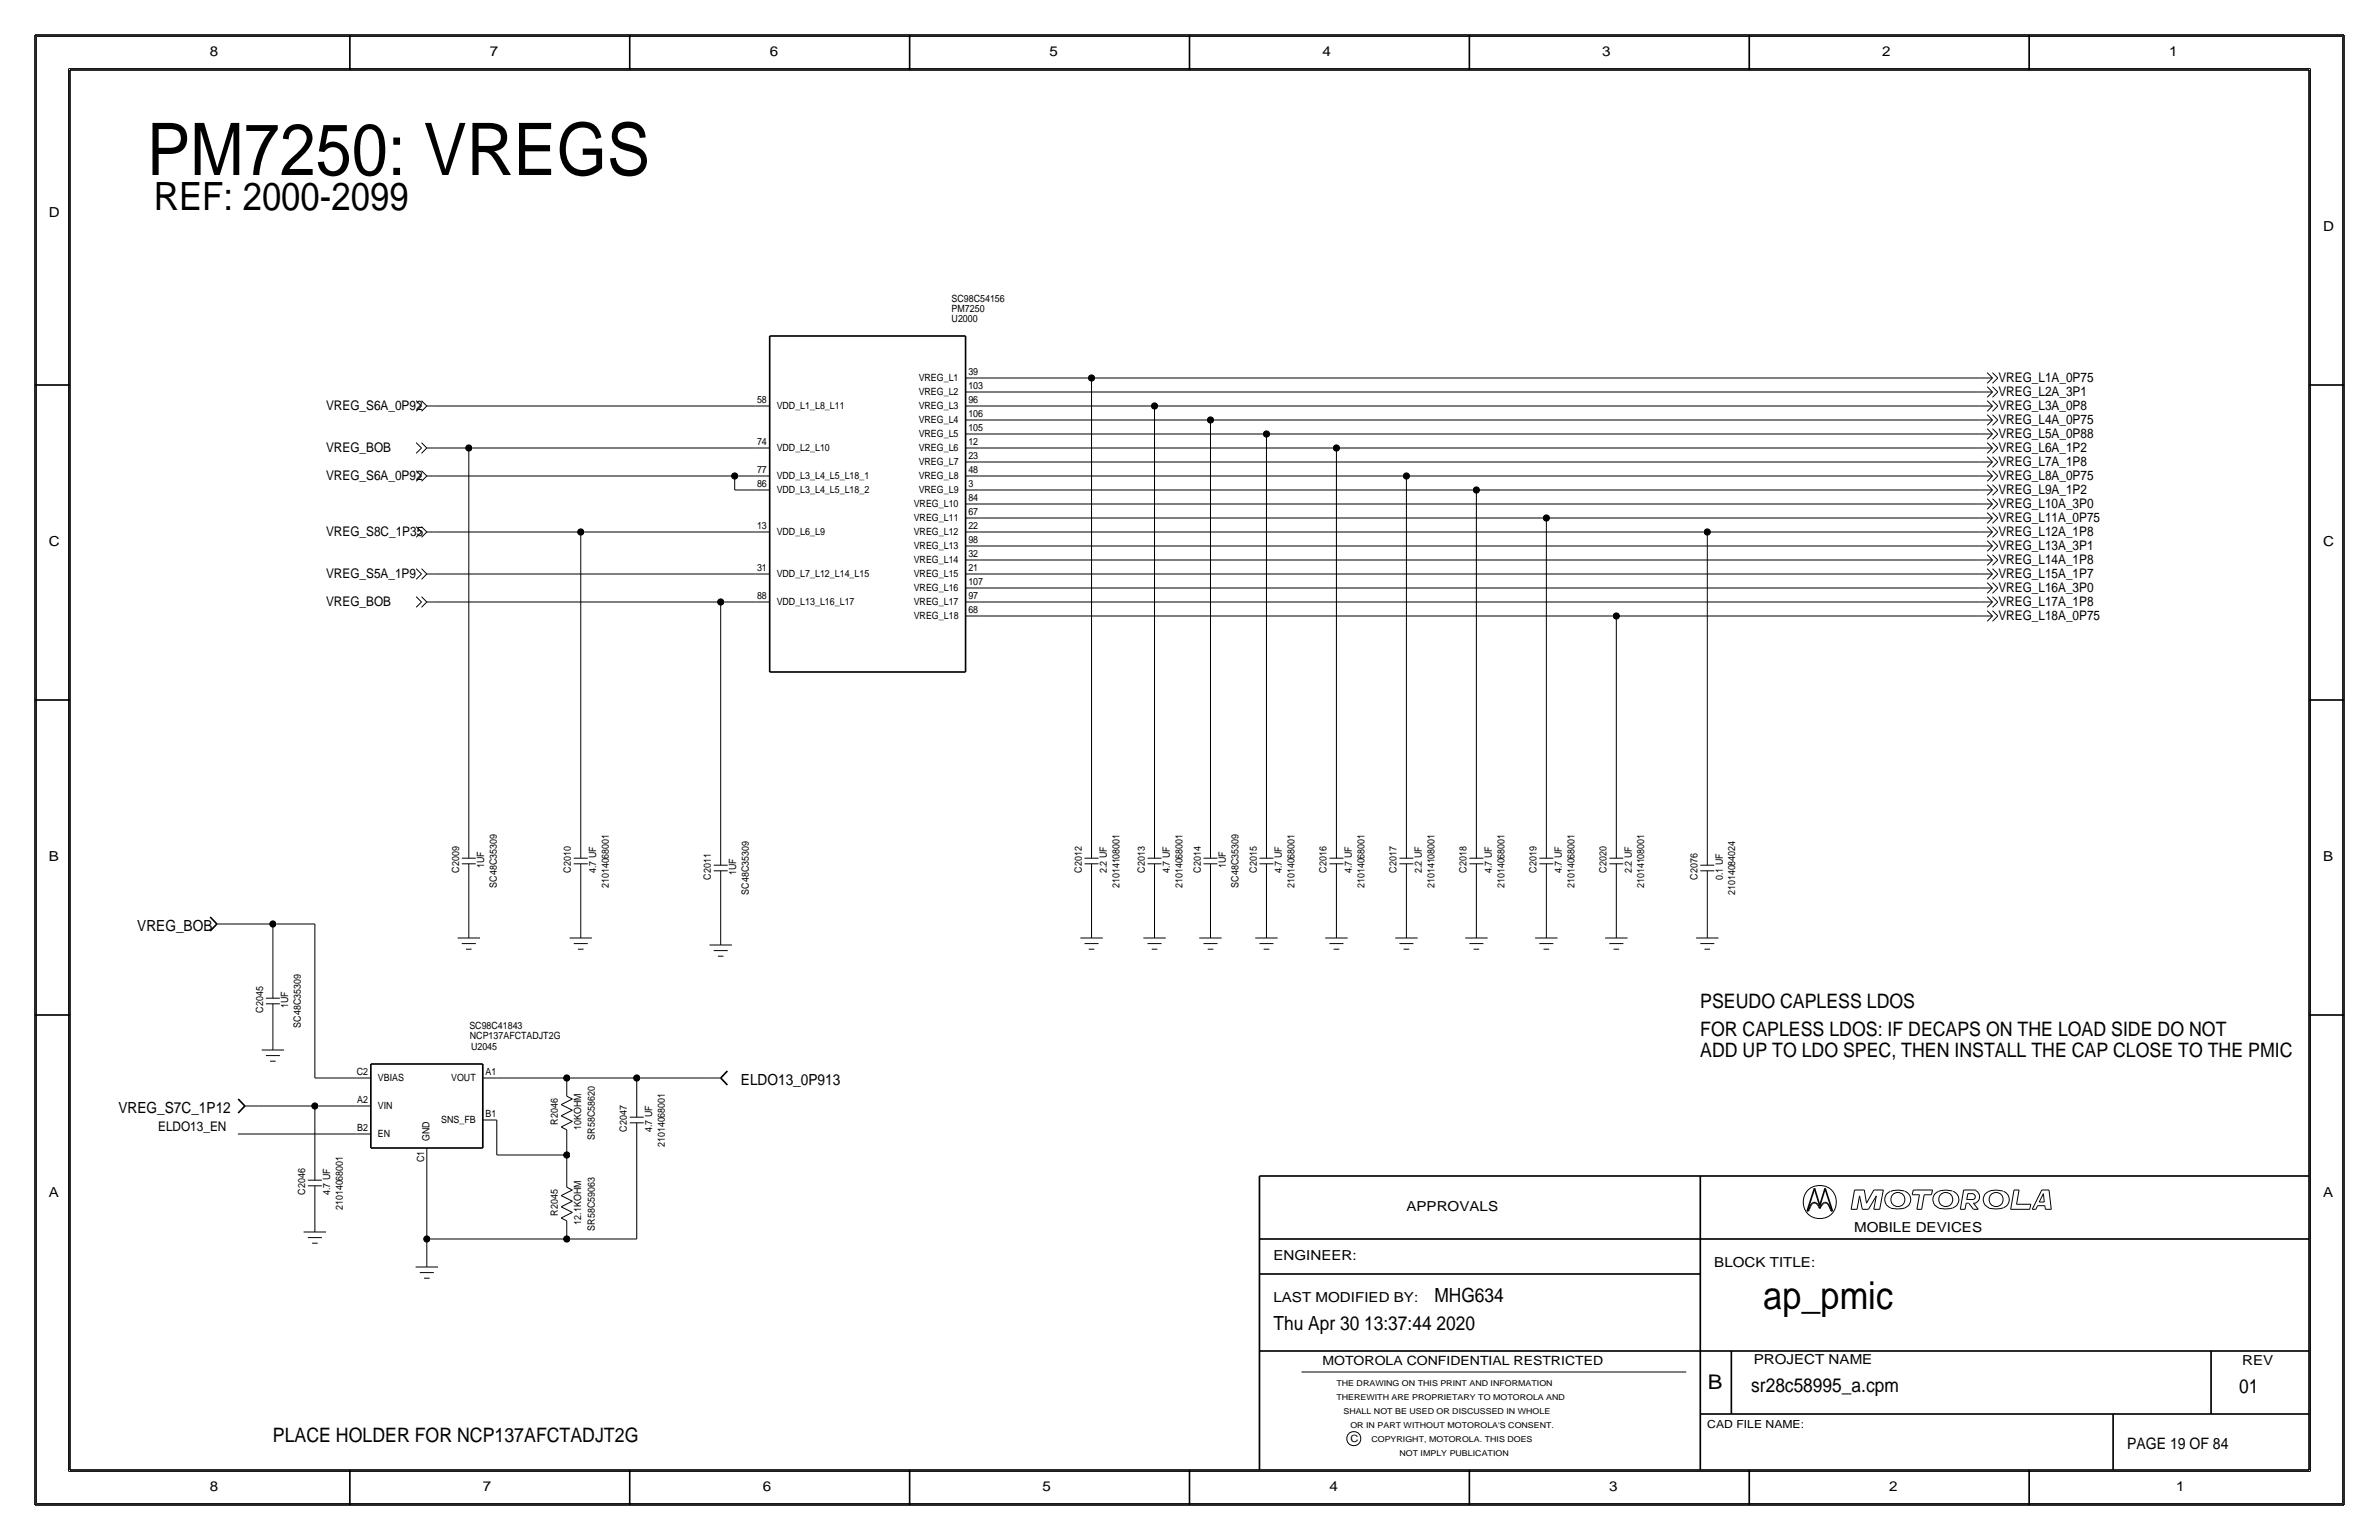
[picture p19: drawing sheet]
<svg xmlns="http://www.w3.org/2000/svg" width="432mm" height="279mm" viewBox="0 0 432 279" stroke-linecap="round" stroke-linejoin="round" font-family="sans-serif">
<defs><g id="words">
<text font-size="13.2" x="26.7" y="31.8">PM7250: VREGS</text>
<text font-size="7.1" x="27.9" y="38.1">REF: 2000-2099</text>
<text font-size="7" x="320" y="237.5">ap_pmic</text>
<text font-size="3.7" x="310" y="252.1">B</text>
<g font-size="3.6">
<text x="308.6" y="182.9">PSEUDO CAPLESS LDOS</text>
<text x="308.6" y="188">FOR CAPLESS LDOS: IF DECAPS ON THE LOAD SIDE DO NOT</text>
<text x="308.6" y="191.8">ADD UP TO LDO SPEC, THEN INSTALL THE CAP CLOSE TO THE PMIC</text>
<text x="49.5" y="261.6">PLACE HOLDER FOR NCP137AFCTADJT2G</text>
</g>
<g font-size="3.5">
<text x="260.3" y="236.2">MHG634</text>
<text x="231.1" y="241.3">Thu Apr 30 13:37:44 2020</text>
<text x="317.9" y="252.6">sr28c58995_a.cpm</text>
<text x="406.4" y="252.7">01</text>
</g>
<text font-size="2.9" x="386.1" y="262.9">PAGE 19 OF 84</text>
<g font-size="2.8">
<text x="24.9" y="168.9">VREG_BOB</text>
<text x="134.5" y="196.8">ELDO13_0P913</text>
<text x="21.5" y="201.9">VREG_S7C_1P12</text>
</g>
<g font-size="2.5">
<text x="38.1" y="10.2">8</text>
<text x="88.9" y="10.2">7</text>
<text x="139.7" y="10.2">6</text>
<text x="190.5" y="10.2">5</text>
<text x="240" y="10.2">4</text>
<text x="290.8" y="10.2">3</text>
<text x="341.6" y="10.2">2</text>
<text x="393.7" y="10.2">1</text>
<text x="8.9" y="39.4">D</text>
<text x="421.6" y="41.9">D</text>
<text x="8.9" y="99.1">C</text>
<text x="421.6" y="99.1">C</text>
<text x="8.9" y="156.2">B</text>
<text x="421.6" y="156.2">B</text>
<text x="8.9" y="217.2">A</text>
<text x="255.3" y="219.7">APPROVALS</text>
<text x="421.6" y="217.2">A</text>
<text x="336.5" y="223.5">MOBILE DEVICES</text>
<text x="231.1" y="228.6">ENGINEER:</text>
<text x="311.1" y="229.9">BLOCK TITLE:</text>
<text x="231.1" y="236.2">LAST MODIFIED BY:</text>
<text x="318.3" y="247.5">PROJECT NAME</text>
<text x="407" y="247.6">REV</text>
<text x="38.1" y="270.5">8</text>
<text x="87.6" y="270.5">7</text>
<text x="138.4" y="270.5">6</text>
<text x="189.2" y="270.5">5</text>
<text x="241.3" y="270.5">4</text>
<text x="292.1" y="270.5">3</text>
<text x="342.9" y="270.5">2</text>
<text x="395" y="270.5">1</text>
</g>
<g font-size="2.4">
<text x="362.7" y="69.3">VREG_L1A_0P75</text>
<text x="362.7" y="71.9">VREG_L2A_3P1</text>
<text x="59.2" y="74.4">VREG_S6A_0P92</text>
<text x="362.7" y="77">VREG_L4A_0P75</text>
<text x="362.7" y="74.4">VREG_L3A_0P8</text>
<text x="59.2" y="82">VREG_BOB</text>
<text x="362.7" y="82">VREG_L6A_1P2</text>
<text x="362.7" y="79.5">VREG_L5A_0P88</text>
<text x="59.2" y="87.1">VREG_S6A_0P92</text>
<text x="362.7" y="89.7">VREG_L9A_1P2</text>
<text x="362.7" y="84.6">VREG_L7A_1P8</text>
<text x="362.7" y="87.1">VREG_L8A_0P75</text>
<text x="362.7" y="94.7">VREG_L11A_0P75</text>
<text x="362.7" y="92.2">VREG_L10A_3P0</text>
<text x="59.2" y="97.3">VREG_S8C_1P35</text>
<text x="362.7" y="99.8">VREG_L13A_3P1</text>
<text x="362.7" y="97.3">VREG_L12A_1P8</text>
<text x="59.2" y="104.9">VREG_S5A_1P9</text>
<text x="362.7" y="107.4">VREG_L16A_3P0</text>
<text x="362.7" y="102.4">VREG_L14A_1P8</text>
<text x="362.7" y="104.9">VREG_L15A_1P7</text>
<text x="59.2" y="110">VREG_BOB</text>
<text x="362.7" y="112.5">VREG_L18A_0P75</text>
<text x="362.7" y="110">VREG_L17A_1P8</text>
<text x="28.7" y="205.2">ELDO13_EN</text>
</g>
<text font-size="2.3" x="240" y="247.6">MOTOROLA CONFIDENTIAL RESTRICTED</text>
<text font-size="2" x="309.9" y="259.1">CAD FILE NAME:</text>
<g font-size="1.8">
<text x="172.7" y="58.4">U2000</text>
<text x="172.7" y="56.6">PM7250</text>
<text x="172.7" y="54.8">SC98C54156</text>
<text x="166.7" y="69.1">VREG_L1</text>
<text x="166.7" y="71.6">VREG_L2</text>
<text x="175.8" y="70.6">103</text>
<text x="175.8" y="68.1">39</text>
<text x="137.4" y="73.1">58</text>
<text x="141" y="74.3">VDD_L1_L8_L11</text>
<text x="166.7" y="74.2">VREG_L3</text>
<text x="166.7" y="76.7">VREG_L4</text>
<text x="175.8" y="75.7">106</text>
<text x="175.8" y="73.1">96</text>
<text x="137.4" y="80.8">74</text>
<text x="141" y="81.9">VDD_L2_L10</text>
<text x="166.7" y="79.2">VREG_L5</text>
<text x="166.7" y="81.8">VREG_L6</text>
<text x="175.8" y="83.3">23</text>
<text x="175.8" y="80.8">12</text>
<text x="175.8" y="78.2">105</text>
<text x="137.4" y="88.4">86</text>
<text x="137.4" y="85.8">77</text>
<text x="141" y="87">VDD_L3_L4_L5_L18_1</text>
<text x="141" y="89.5">VDD_L3_L4_L5_L18_2</text>
<text x="166.7" y="84.3">VREG_L7</text>
<text x="166.7" y="86.9">VREG_L8</text>
<text x="166.7" y="89.5">VREG_L9</text>
<text x="175.8" y="88.4">3</text>
<text x="175.8" y="85.8">48</text>
<text x="137.4" y="96">13</text>
<text x="165.8" y="92">VREG_L10</text>
<text x="165.9" y="94.4">VREG_L11</text>
<text x="175.8" y="93.4">67</text>
<text x="175.8" y="90.9">84</text>
<text x="141" y="97.1">VDD_L6_L9</text>
<text x="165.8" y="97">VREG_L12</text>
<text x="165.8" y="99.6">VREG_L13</text>
<text x="175.8" y="101.1">32</text>
<text x="175.8" y="98.5">98</text>
<text x="175.8" y="96">22</text>
<text x="137.4" y="103.6">31</text>
<text x="141" y="104.7">VDD_L7_L12_L14_L15</text>
<text x="165.8" y="102.1">VREG_L14</text>
<text x="165.8" y="104.7">VREG_L15</text>
<text x="165.8" y="107.2">VREG_L16</text>
<text x="175.8" y="106.2">107</text>
<text x="175.8" y="103.6">21</text>
<text x="137.4" y="108.7">88</text>
<text x="141" y="109.8">VDD_L13_L16_L17</text>
<text x="165.8" y="109.7">VREG_L17</text>
<text x="165.9" y="112.3">VREG_L18</text>
<text x="175.8" y="111.3">68</text>
<text x="175.8" y="108.7">97</text>
<text x="83.3" y="158.3" transform="rotate(-90 83.3 158.3)">C2009</text>
<text x="87.9" y="157.5" transform="rotate(-90 87.9 157.5)">1UF</text>
<text x="90.2" y="161" transform="rotate(-90 90.2 161)">SC48C35309</text>
<text x="103.6" y="158.3" transform="rotate(-90 103.6 158.3)">C2010</text>
<text x="108.2" y="158.4" transform="rotate(-90 108.2 158.4)">4.7 UF</text>
<text x="110.5" y="161.1" transform="rotate(-90 110.5 161.1)">21014068001</text>
<text x="129" y="159.6" transform="rotate(-90 129 159.6)">C2011</text>
<text x="133.6" y="158.7" transform="rotate(-90 133.6 158.7)">1UF</text>
<text x="196.3" y="158.3" transform="rotate(-90 196.3 158.3)">C2012</text>
<text x="200.9" y="158.4" transform="rotate(-90 200.9 158.4)">2.2 UF</text>
<text x="203.2" y="161.1" transform="rotate(-90 203.2 161.1)">21014108001</text>
<text x="207.8" y="158.3" transform="rotate(-90 207.8 158.3)">C2013</text>
<text x="212.3" y="158.4" transform="rotate(-90 212.3 158.4)">4.7 UF</text>
<text x="214.6" y="161.1" transform="rotate(-90 214.6 161.1)">21014068001</text>
<text x="217.9" y="158.3" transform="rotate(-90 217.9 158.3)">C2014</text>
<text x="222.5" y="157.5" transform="rotate(-90 222.5 157.5)">1UF</text>
<text x="224.8" y="161" transform="rotate(-90 224.8 161)">SC48C35309</text>
<text x="228.1" y="158.3" transform="rotate(-90 228.1 158.3)">C2015</text>
<text x="232.7" y="158.4" transform="rotate(-90 232.7 158.4)">4.7 UF</text>
<text x="235" y="161.1" transform="rotate(-90 235 161.1)">21014068001</text>
<text x="240.8" y="158.3" transform="rotate(-90 240.8 158.3)">C2016</text>
<text x="245.4" y="158.4" transform="rotate(-90 245.4 158.4)">4.7 UF</text>
<text x="247.6" y="161.1" transform="rotate(-90 247.6 161.1)">21014068001</text>
<text x="253.5" y="158.3" transform="rotate(-90 253.5 158.3)">C2017</text>
<text x="258.1" y="158.4" transform="rotate(-90 258.1 158.4)">2.2 UF</text>
<text x="260.4" y="161.1" transform="rotate(-90 260.4 161.1)">21014108001</text>
<text x="266.2" y="158.3" transform="rotate(-90 266.2 158.3)">C2018</text>
<text x="270.8" y="158.4" transform="rotate(-90 270.8 158.4)">4.7 UF</text>
<text x="273.1" y="161.1" transform="rotate(-90 273.1 161.1)">21014068001</text>
<text x="278.9" y="158.3" transform="rotate(-90 278.9 158.3)">C2019</text>
<text x="283.5" y="158.4" transform="rotate(-90 283.5 158.4)">4.7 UF</text>
<text x="285.8" y="161.1" transform="rotate(-90 285.8 161.1)">21014068001</text>
<text x="291.6" y="158.3" transform="rotate(-90 291.6 158.3)">C2020</text>
<text x="296.2" y="158.4" transform="rotate(-90 296.2 158.4)">2.2 UF</text>
<text x="298.4" y="161.1" transform="rotate(-90 298.4 161.1)">21014108001</text>
<text x="308.1" y="159.6" transform="rotate(-90 308.1 159.6)">C2076</text>
<text x="312.7" y="159.6" transform="rotate(-90 312.7 159.6)">0.1 UF</text>
<text x="135.9" y="162.3" transform="rotate(-90 135.9 162.3)">SC48C35309</text>
<text x="315" y="162.4" transform="rotate(-90 315 162.4)">21014084024</text>
<text x="47.8" y="183.7" transform="rotate(-90 47.8 183.7)">C2045</text>
<text x="52.3" y="182.9" transform="rotate(-90 52.3 182.9)">1UF</text>
<text x="54.6" y="186.4" transform="rotate(-90 54.6 186.4)">SC48C35309</text>
<text x="85.2" y="186.7">SC98C41843</text>
<text x="85.3" y="188.6">NCP137AFCTADJT2G</text>
<text x="85.5" y="190.5">U2045</text>
<text x="64.7" y="195.1">C2</text>
<text x="68.6" y="196.2">VBIAS</text>
<text x="81.9" y="196.1">VOUT</text>
<text x="88.1" y="195.1">A1</text>
<text x="64.8" y="200.2">A2</text>
<text x="68.6" y="201.2">VIN</text>
<text x="80.1" y="203.7">SNS_FB</text>
<text x="88.1" y="202.6">B1</text>
<text x="64.8" y="205.2">B2</text>
<text x="68.6" y="206.2">EN</text>
<text x="78" y="207" transform="rotate(-90 78 207)">GND</text>
<text x="101.2" y="204" transform="rotate(-90 101.2 204)">R2046</text>
<text x="105.5" y="205" transform="rotate(-90 105.5 205)">10KOHM</text>
<text x="107.9" y="206.8" transform="rotate(-90 107.9 206.8)">SR58C58620</text>
<text x="113.8" y="205.3" transform="rotate(-90 113.8 205.3)">C2047</text>
<text x="118.4" y="205.4" transform="rotate(-90 118.4 205.4)">4.7 UF</text>
<text x="120.6" y="208.1" transform="rotate(-90 120.6 208.1)">21014068001</text>
<text x="77" y="210.8" transform="rotate(-90 77 210.8)">C1</text>
<text x="55.4" y="216.7" transform="rotate(-90 55.4 216.7)">C2046</text>
<text x="59.9" y="216.8" transform="rotate(-90 59.9 216.8)">4.7 UF</text>
<text x="62.2" y="219.5" transform="rotate(-90 62.2 219.5)">21014068001</text>
<text x="101.2" y="220.6" transform="rotate(-90 101.2 220.6)">R2045</text>
<text x="105.5" y="222.2" transform="rotate(-90 105.5 222.2)">12.1KOHM</text>
<text x="107.9" y="223.3" transform="rotate(-90 107.9 223.3)">SR58C59063</text>
<text x="245.1" y="261.6">C</text>
</g>
<g font-size="1.5">
<text x="242.6" y="251.5">THE DRAWING ON THIS PRINT AND INFORMATION</text>
<text x="242.6" y="254">THEREWITH ARE PROPRIETARY TO MOTOROLA AND</text>
<text x="243.8" y="256.5">SHALL NOT BE USED OR DISCUSSED IN WHOLE</text>
<text x="245.1" y="259.1">OR IN PART WITHOUT MOTOROLA'S CONSENT.</text>
<text x="248.9" y="261.6">COPYRIGHT, MOTOROLA. THIS DOES</text>
<text x="254" y="264.2">NOT IMPLY PUBLICATION</text>
</g>
</g></defs>
<g fill="none" stroke="#000" stroke-width=".18">
<path d="M6.6 6.6h418.6zM6.6 6.6v266.2zM12.4 12.4v254.6zM12.4 12.4h407zM419.4 12.4v254.6zM425.2 6.6v266.2zM75.5 72.7l1 1zM76.5 73.7l-1 .9zM76.5 72.7l1 1zM77.5 73.7l-1 .9zM77.5 73.7h1.2zM78.7 73.7h58.5z"/>
<path d="M137.2 73.7h2.5zM175.3 76.2h2.5zM175.3 78.7h2.5zM175.3 71.1h2.5zM175.3 73.7h2.5zM175.3 68.6h2.5zM177.8 68.6h20.3zM177.8 73.7h31.7zM177.8 78.7h52.1zM177.8 76.2h41.9zM177.8 71.1h181.6zM198.1 68.6h161.3z"/>
<path d="M198.1 68.6v82.5zM209.5 73.7h149.9zM209.5 73.7v77.4zM219.7 76.2h139.7zM219.7 76.2v74.9zM229.9 78.7h129.5zM229.9 78.7v72.4zM359.4 78.7h2.2zM359.4 73.7h2.2zM359.4 76.2h2.2zM359.4 71.1h2.2zM359.4 68.6h2.2z"/>
<path d="M360.7 77.8l.9 .9zM360.7 72.7l.9 1zM360.7 75.2l.9 1zM360.7 70.2l.9 .9zM360.7 67.6l.9 1zM360.7 79.7l.9-1zM360.7 74.6l.9-.9zM360.7 77.2l.9-1zM360.7 72.1l.9-1zM360.7 69.5l.9-.9zM361.6 77.8l1 .9zM361.6 72.7l1 1z"/>
<path d="M361.6 75.2l1 1zM361.6 70.2l1 .9zM361.6 67.6l1 1zM361.6 79.7l1-1zM361.6 74.6l1-.9zM361.6 77.2l1-1zM361.6 72.1l1-1zM361.6 69.5l1-.9zM75.5 95.6l1 .9zM75.5 85.4l1 1zM75.5 80.3l1 1zM76.5 96.5l-1 1z"/>
<path d="M76.5 95.6l1 .9zM76.5 86.4l-1 .9zM76.5 85.4l1 1zM76.5 81.3l-1 .9zM76.5 80.3l1 1zM77.5 96.5l-1 1zM77.5 96.5h1.2zM77.5 86.4l-1 .9zM77.5 86.4h1.2zM77.5 81.3l-1 .9zM77.5 81.3h1.2zM78.7 96.5h26.7z"/>
<path d="M78.7 81.3h6.4zM78.7 86.4h54.6zM85.1 81.3h52.1zM85.1 81.3v69.8zM105.4 96.5h31.8zM105.4 96.5v54.6zM133.3 86.4h3.9zM133.3 88.9h3.9zM133.3 86.4v2.5zM137.2 88.9h2.5zM137.2 86.4h2.5zM137.2 81.3h2.5z"/>
<path d="M137.2 96.5h2.5zM175.3 99.1h2.5zM175.3 91.4h2.5zM175.3 94h2.5zM175.3 86.4h2.5zM175.3 83.8h2.5zM175.3 96.5h2.5zM175.3 81.3h2.5zM175.3 88.9h2.5zM177.8 86.4h77.5zM177.8 94h102.9zM177.8 88.9h90.2z"/>
<path d="M177.8 99.1h181.6zM177.8 81.3h64.8zM177.8 83.8h181.6zM177.8 91.4h181.6zM177.8 96.5h132.1zM242.6 81.3h116.8zM242.6 81.3v69.8zM255.3 86.4h104.1zM255.3 86.4v64.7zM268 88.9h91.4zM268 88.9v62.2zM280.7 94v57.1z"/>
<path d="M280.7 94h78.7zM309.9 96.5h49.5zM309.9 96.5v55.9zM359.4 91.4h2.2zM359.4 94h2.2zM359.4 99.1h2.2zM359.4 96.5h2.2zM359.4 81.3h2.2zM359.4 86.4h2.2zM359.4 83.8h2.2zM359.4 88.9h2.2zM360.7 90.5l.9 .9z"/>
<path d="M360.7 93l.9 1zM360.7 98.1l.9 1zM360.7 95.6l.9 .9zM360.7 80.3l.9 1zM360.7 85.4l.9 1zM360.7 82.9l.9 .9zM360.7 87.9l.9 1zM360.7 92.4l.9-1zM360.7 94.9l.9-.9zM360.7 97.5l.9-1zM360.7 82.2l.9-.9zM360.7 87.3l.9-.9z"/>
<path d="M360.7 84.8l.9-1zM360.7 89.9l.9-1zM361.6 90.5l1 .9zM361.6 93l1 1zM361.6 98.1l1 1zM361.6 95.6l1 .9zM361.6 80.3l1 1zM361.6 85.4l1 1zM361.6 82.9l1 .9zM361.6 87.9l1 1zM361.6 92.4l1-1zM361.6 94.9l1-.9z"/>
<path d="M361.6 97.5l1-1zM361.6 82.2l1-.9zM361.6 87.3l1-.9zM361.6 84.8l1-1zM361.6 89.9l1-1zM75.5 103.2l1 .9zM75.5 108.3l1 .9zM76.5 104.1l-1 1zM76.5 103.2l1 .9zM76.5 109.2l-1 1zM76.5 108.3l1 .9zM77.5 104.1l-1 1z"/>
<path d="M77.5 104.1h1.2zM77.5 109.2l-1 1zM77.5 109.2h1.2zM78.7 104.1h58.5zM78.7 109.2h52.1zM130.8 109.2h6.4zM130.8 109.2v43.2zM137.2 109.2h2.5zM137.2 104.1h2.5zM175.3 106.7h2.5zM175.3 109.2h2.5zM175.3 111.8h2.5z"/>
<path d="M175.3 101.6h2.5zM175.3 104.1h2.5zM177.8 101.6h181.6zM177.8 104.1h181.6zM177.8 109.2h181.6zM177.8 111.8h115.6zM177.8 106.7h181.6zM293.4 111.8v39.3zM293.4 111.8h66zM359.4 106.7h2.2zM359.4 111.8h2.2zM359.4 104.1h2.2z"/>
<path d="M359.4 101.6h2.2zM359.4 109.2h2.2zM360.7 105.7l.9 1zM360.7 110.8l.9 1zM360.7 103.2l.9 .9zM360.7 100.6l.9 1zM360.7 108.3l.9 .9zM360.7 107.6l.9-.9zM360.7 112.7l.9-.9zM360.7 105.1l.9-1zM360.7 100l.9-.9zM360.7 102.6l.9-1z"/>
<path d="M360.7 110.2l.9-1zM361.6 105.7l1 1zM361.6 110.8l1 1zM361.6 103.2l1 .9zM361.6 100.6l1 1zM361.6 108.3l1 .9zM361.6 107.6l1-.9zM361.6 112.7l1-.9zM361.6 105.1l1-1zM361.6 100l1-.9zM361.6 102.6l1-1zM361.6 110.2l1-1z"/>
<path d="M83.8 155.7h2.6zM83.8 156.7h2.6zM85.1 156.7v4.6zM85.1 151.1v4.6zM104.1 155.7h2.6zM104.1 156.7h2.6zM105.4 156.7v4.6zM105.4 151.1v4.6zM129.5 157h2.6zM129.5 158h2.6zM130.8 158v4.6zM130.8 152.4v4.6z"/>
<path d="M196.8 156.7h2.6zM196.9 155.7h2.5zM198.1 156.7v4.6zM198.1 151.1v4.6zM208.3 155.7h2.5zM208.3 156.7h2.5zM209.5 156.7v4.6zM209.5 151.1v4.6zM218.4 156.7h2.6zM218.4 155.7h2.6zM219.7 156.7v4.6zM219.7 151.1v4.6z"/>
<path d="M228.6 156.7h2.5zM228.6 155.7h2.5zM229.9 156.7v4.6zM229.9 151.1v4.6zM241.3 156.7h2.5zM241.3 155.7h2.5zM242.6 156.7v4.6zM242.6 151.1v4.6zM254 156.7h2.5zM254 155.7h2.5zM255.3 156.7v4.6zM255.3 151.1v4.6z"/>
<path d="M266.7 156.7h2.5zM266.7 155.7h2.5zM268 156.7v4.6zM268 151.1v4.6zM279.4 156.7h2.5zM279.4 155.7h2.5zM280.7 156.7v4.6zM280.7 151.1v4.6zM292.1 156.7h2.5zM292.1 155.7h2.5zM293.4 156.7v4.6zM293.4 151.1v4.6z"/>
<path d="M308.6 158h2.5zM308.6 157h2.5zM309.9 158v4.6zM309.9 152.4v4.6zM39.4 167.6h2.5zM41.9 167.6h7.6zM49.5 167.6v8.9zM49.5 176.5v4.6zM49.5 167.6h7.6zM57.1 167.6v28zM83.1 170.2h4zM83.8 171.2h2.6z"/>
<path d="M84.6 172.2h1zM85.1 161.3v6.3zM85.1 167.6v2.6zM103.4 170.2h4zM104.1 171.2h2.6zM104.9 172.2h1zM105.4 161.3v6.3zM105.4 167.6v2.6zM128.8 171.4h4zM129.5 172.5h2.6zM130.3 173.5h1zM130.8 162.6v6.3z"/>
<path d="M130.8 168.9v2.5zM196.1 170.2h4.1zM196.9 171.2h2.5zM197.6 172.2h1zM198.1 161.3v6.3zM198.1 167.6v2.6zM207.5 170.2h4.1zM208.3 171.2h2.5zM209 172.2h1.1zM209.5 161.3v6.3zM209.5 167.6v2.6zM217.7 170.2h4z"/>
<path d="M218.4 171.2h2.6zM219.2 172.2h1zM219.7 161.3v6.3zM219.7 167.6v2.6zM227.8 170.2h4.1zM228.6 171.2h2.5zM229.4 172.2h1zM229.9 161.3v6.3zM229.9 167.6v2.6zM240.5 170.2h4.1zM241.3 171.2h2.5zM242.1 172.2h1z"/>
<path d="M242.6 161.3v6.3zM242.6 167.6v2.6zM253.2 170.2h4.1zM254 171.2h2.5zM254.8 172.2h1zM255.3 161.3v6.3zM255.3 167.6v2.6zM265.9 170.2h4.1zM266.7 171.2h2.5zM267.5 172.2h1zM268 161.3v6.3zM268 167.6v2.6z"/>
<path d="M278.6 170.2h4.1zM279.4 171.2h2.5zM280.2 172.2h1zM280.7 161.3v6.3zM280.7 167.6v2.6zM291.3 170.2h4.1zM292.1 171.2h2.5zM292.9 172.2h1zM293.4 161.3v6.3zM293.4 167.6v2.6zM307.8 170.2h4.1zM308.6 171.2h2.5z"/>
<path d="M309.4 172.2h1zM309.9 162.6v5zM309.9 167.6v2.6zM47.5 190.5h4.1zM48.3 191.5h2.5zM48.3 181.1h2.5zM48.3 182.1h2.5zM49 192.5h1zM49.5 186.7v1.3zM49.5 188v2.5zM49.5 182.1v4.6zM57.2 195.6h7.6z"/>
<path d="M64.8 195.6h2.5zM87.6 195.6h2.6zM90.2 195.6h12.7zM102.9 195.6h12.7zM102.9 195.6v1.2zM102.9 196.8v2.1zM102.9 198.9l1 .5zM115.6 195.6h12.7zM115.6 195.6v2.5zM115.6 198.1v4.6zM128.3 195.6h2.5zM43.2 205.7h21.6z"/>
<path d="M44.4 200.7h2.6zM47 200.7h10.1zM55.9 215.1h2.5zM55.9 214.1h2.5zM57.1 219.7v1.3zM57.1 200.7h7.7zM57.1 200.7v8.8zM57.1 215.1v4.6zM57.1 209.6v4.5zM64.8 200.7h2.5zM64.8 205.7h2.5zM77.5 210.8v14z"/>
<path d="M77.5 208.3v2.5zM87.6 203.2h2.6zM90.2 209.5h12.7zM90.2 203.2v6.3zM101.9 218.9l2 1.1zM101.9 218.9l2-1zM101.9 216.9l2-1zM101.9 204.5l1 .5zM101.9 202.4l2 1.1zM101.9 202.4l2-1zM101.9 200.4l2-1zM101.9 216.9l2 1z"/>
<path d="M101.9 204.5l2-1zM101.9 200.4l2 1zM102.9 207v2.5zM102.9 209.6v3.8zM102.9 213.4v2zM102.9 205v2zM102.9 215.4l1 .5zM114.3 203.7h2.5zM114.3 202.7h2.5zM115.6 208.3v16.5zM115.6 203.7v4.6zM336 219.4h1.1z"/>
<path d="M336.6 215.9h1.8zM336.6 215.9l-.6 3.5zM337.5 217l-.4 2.4zM337.5 217l.5 2.4zM338 219.4h1.1zM338.4 215.9l.4 2.4zM340.1 219.4h1.1zM340.1 215.9h1.7zM340.1 215.9l-1.3 2.4zM340.6 217l-1.5 2.4zM340.6 217l-.5 2.4zM341.8 215.9l-.6 3.5z"/>
<path d="M343.1 216.2a1.6 1.6 0 0 0-1 1.5 1.6 1.6 0 0 0 1.1 1.5M345.7 216.1h-.2a4 4 0 0 0-2.3 .1M345.7 216.2a1.59 1.59 0 0 1 1.1 1.5 1.59 1.59 0 0 1-1.1 1.5 5.1 5.1 0 0 1-2.5 0M347.1 216.8h1.3zM347.3 215.9l-.2 .9zM347.3 215.9h3.5zM347.9 219.4h.9zM348.4 216.8l-.5 2.6zM349.2 216.8l-.4 2.6zM349.2 216.8h1.4zM350.8 215.9l-.2 .9zM354.4 216.1a3.1 3.1 0 0 0-3.3 .7 1.62 1.62 0 0 0 .8 2.4"/>
<path d="M354.4 219.2a5.1 5.1 0 0 1-2.5 0M354.5 216.2a1.59 1.59 0 0 1 1 1.5 1.59 1.59 0 0 1-1 1.5M355.8 219.4h.9zM356.4 215.9l-.6 3.5zM356.4 215.9h2.2zM356.9 218.3l-.2 1.1zM356.9 218.3h.4zM357 217.6h1.2zM357.2 216.6l-.2 1zM357.2 216.6h1zM357.3 218.3l.9 1.1zM358.1 216.7a.5 .5 0 0 1 .4 .4 .5 .5 0 0 1-.4 .5"/>
<path d="M358.2 219.4h.9zM358.2 218.3l.9 1.1zM358.2 218.3h.4zM358.5 216a1.24 1.24 0 0 1 .8 1.1 1.24 1.24 0 0 1-.8 1.2M363.5 216.1a3.1 3.1 0 0 0-3.3 .7 1.62 1.62 0 0 0 .8 2.4M363.6 219.2a5.1 5.1 0 0 1-2.6 0M363.6 216.2a1.59 1.59 0 0 1 1.1 1.5 1.59 1.59 0 0 1-1.1 1.5M364.9 219.4h3.5zM365.6 215.9l-.7 3.5zM365.6 215.9h.9zM366 218.5h2.6zM366.5 215.9l-.5 2.6z"/>
<path d="M368.6 218.5l-.2 .9zM368.9 219.4h.6zM369.8 218.7h1.3zM369.8 218.7l-.3 .7zM370.1 218.1h.9zM370.6 215.9l-1.7 3.5zM370.6 215.9h1.3zM370.9 216.6l-.8 1.5zM370.9 216.6l.1 1.5zM371.1 218.7l.1 .7zM371.2 219.4h1.1zM371.9 215.9l.4 3.5z"/>
<path d="M55.1 223.5h4.1zM55.9 224.5h2.5zM56.6 225.6h1.1zM57.1 221v2.5zM75.4 229.9h4.1zM76.2 230.9h2.5zM77 231.9h1zM77.5 224.8v2.5zM77.5 227.3v2.6zM77.5 224.8h25.4zM101.9 221l1 .5zM101.9 221l2-1z"/>
<path d="M102.9 224.8h12.7zM102.9 223.5v1.3zM102.9 221.5v2zM236.2 248.9h69.9zM6.6 272.8h418.6zM12.4 267h407z"/>
<circle cx="330.3" cy="218.1" r="3"/>
<circle cx="344.5" cy="217.6" r="1.28"/>
<circle cx="353.2" cy="217.6" r="1.28"/>
<circle cx="362.3" cy="217.6" r="1.28"/>
<circle cx="245.7" cy="261" r="1.28"/>
</g>
<g fill="#000" stroke="#000" stroke-width=".18">
<circle cx="198.1" cy="68.6" r=".56"/>
<circle cx="209.5" cy="73.7" r=".56"/>
<circle cx="219.7" cy="76.2" r=".56"/>
<circle cx="229.9" cy="78.7" r=".56"/>
<circle cx="85.1" cy="81.3" r=".56"/>
<circle cx="105.4" cy="96.5" r=".56"/>
<circle cx="133.3" cy="86.4" r=".56"/>
<circle cx="242.6" cy="81.3" r=".56"/>
<circle cx="255.3" cy="86.4" r=".56"/>
<circle cx="268" cy="88.9" r=".56"/>
<circle cx="280.7" cy="94" r=".56"/>
<circle cx="309.9" cy="96.5" r=".56"/>
<circle cx="130.8" cy="109.2" r=".56"/>
<circle cx="293.4" cy="111.8" r=".56"/>
<circle cx="49.5" cy="167.6" r=".56"/>
<circle cx="102.9" cy="195.6" r=".56"/>
<circle cx="115.6" cy="195.6" r=".56"/>
<circle cx="57.1" cy="200.7" r=".56"/>
<circle cx="102.9" cy="209.5" r=".56"/>
<circle cx="77.5" cy="224.8" r=".56"/>
<circle cx="102.9" cy="224.8" r=".56"/>
</g>
<g fill="none" stroke="#000" stroke-width=".3">
<path d="M6.3 6.4v266.7zM6.4 6.4h419zM12.7 12.7h406.4zM12.7 12.7v254zM63.5 6.4v6.3zM114.3 6.4v6.3zM165.1 6.4v6.3zM215.9 6.3v6.4zM266.7 6.4v6.3zM317.5 6.4v6.3zM368.3 6.4v6.3zM419.1 12.7v254z"/>
<path d="M425.4 6.4v266.7zM6.3 69.8h6.4zM139.7 61h35.6zM139.7 61v60.9zM175.3 61v60.9zM419.1 69.8h6.3zM6.3 127h6.4zM139.7 121.9h35.6zM419.1 127h6.3zM38.2 166.4l1.2 1.2zM39.4 167.6l-1.2 1.3zM6.3 184.1h6.4z"/>
<path d="M43.2 199.4l1.2 1.3zM67.3 193h20.3zM67.3 193v15.3zM87.6 193v15.3zM130.8 195.6l1.2 1.2zM132 194.3l-1.2 1.3zM419.1 184.1h6.3zM44.4 200.7l-1.2 1.2zM67.3 208.3h20.3zM228.6 213.4v53.3zM228.6 213.4h190.5zM308.6 213.4v53.3z"/>
<path d="M328 219.7h.2zM328.4 219.4l-.2 .3zM328.6 218.8l-.2 .6zM328.8 218.5l-.2 .3zM329 218.3l.2-.1zM329 218.3l-.2 .2zM329.2 218.2h.2zM329.3 215.6l-1.3 4.1zM329.3 215.6l1 3.1zM329.4 218.2l.2 .1zM329.6 218.3l.3 .2zM329.9 218.5l.2 .3z"/>
<path d="M330.1 218.8l.2 .5zM330.5 218.8l-.2 .5zM330.8 218.5l-.3 .3zM331 218.3l-.2 .2zM331 218.3l.2-.1zM331.2 218.2h.2zM331.3 215.6l1.3 4.1zM331.3 215.6l-1 3.1zM331.4 218.2l.2 .1zM331.6 218.3l.2 .2zM331.8 218.5l.2 .3zM332 218.8l.3 .6z"/>
<path d="M332.3 219.4l.1 .3zM332.4 219.7h.2zM228.6 231.1h80zM228.6 224.8h190.5zM228.6 245.1h190.5zM308.6 256.5h110.5zM314.2 245.1v11.4zM383.5 256.5v10.2zM401.3 245.1v11.4zM6.4 273h419zM12.7 266.7h406.4zM63.5 266.7v6.4z"/>
<path d="M114.3 266.7v6.4zM165.1 266.7v6.4zM215.9 266.7v6.3zM266.7 266.7v6.4zM317.5 266.7v6.4zM368.3 266.7v6.4z"/>
</g>
<use href="#words"/>
</svg>
